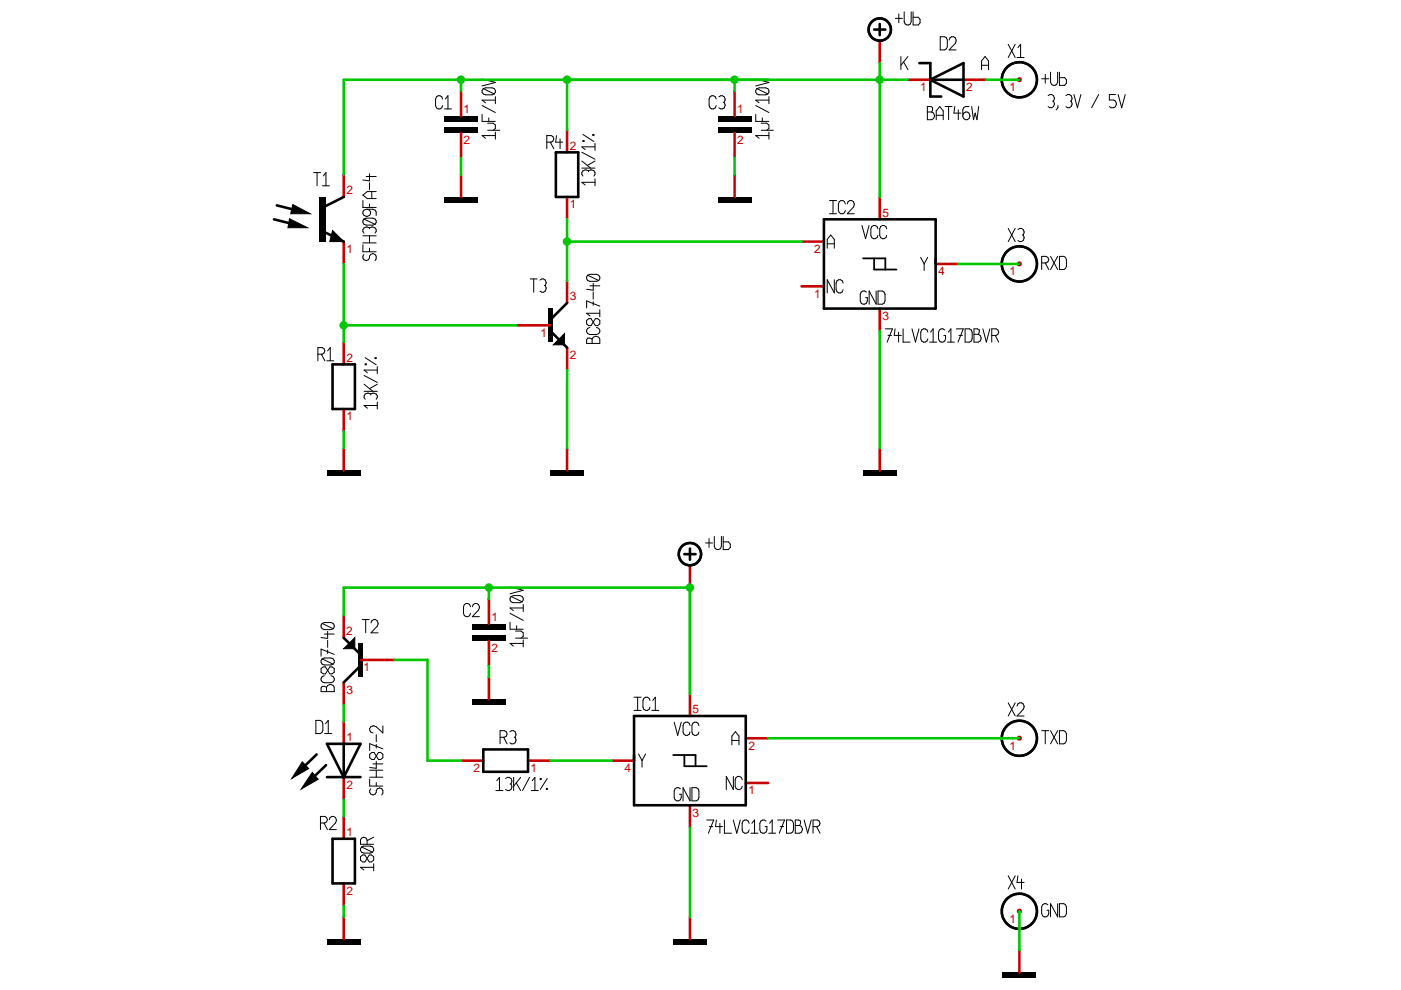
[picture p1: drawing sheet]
<svg xmlns="http://www.w3.org/2000/svg" width="297mm" height="210mm" viewBox="0 0 297 210" stroke-linecap="round" stroke-linejoin="round" font-family="sans-serif">
<defs><g id="words">
<g font-size="2.5" fill="#c70000">
<text x="195.1" y="19.3">1</text>
<text x="204.9" y="19.3">2</text>
<text x="214.1" y="19.3">1</text>
<text x="98.3" y="24">1</text>
<text x="156.3" y="24">1</text>
<text x="98.3" y="30.6">2</text>
<text x="120.8" y="31.8">2</text>
<text x="156.3" y="30.6">2</text>
<text x="73.4" y="41.2">2</text>
<text x="120.8" y="44.2">1</text>
<text x="187.1" y="45.9">5</text>
<text x="73.4" y="53.7">1</text>
<text x="172.6" y="53.7">2</text>
<text x="198.9" y="58.4">4</text>
<text x="214.1" y="58.4">1</text>
<text x="120.8" y="63.7">3</text>
<text x="172.6" y="63.1">1</text>
<text x="114.6" y="71.4">1</text>
<text x="187.1" y="67.9">3</text>
<text x="73.4" y="76.7">2</text>
<text x="120.8" y="76.1">2</text>
<text x="73.4" y="89.2">1</text>
<text x="104.2" y="131.7">1</text>
<text x="73.4" y="134.7">2</text>
<text x="77.1" y="142.3">1</text>
<text x="104.2" y="138.3">2</text>
<text x="73.4" y="147.1">3</text>
<text x="146.8" y="151.2">5</text>
<text x="73.4" y="157.2">1</text>
<text x="158.7" y="159">2</text>
<text x="214.1" y="159">1</text>
<text x="73.4" y="167.2">2</text>
<text x="100.4" y="163.7">2</text>
<text x="112.5" y="163.7">1</text>
<text x="132.4" y="163.7">4</text>
<text x="146.8" y="173.2">3</text>
<text x="158.7" y="168.4">1</text>
<text x="73.4" y="177.3">1</text>
<text x="73.4" y="189.7">2</text>
<text x="214.1" y="195.6">1</text>
</g>
</g></defs>
<path d="M183 54.8h4.7v2.4M185.3 54.8v2.4h4.8M142.7 160.1h4.8v2.4M145.1 160.1v2.4h4.7" fill="none" stroke="#000" stroke-width=".38"/>
<g fill="none" stroke="#000" stroke-width=".21">
<path d="M191 12v2.8M191.6 13.1l.9 1.7M192.5 12l-1.5 1.8M199.3 7.8h1l.4 .2 .2 .5v1.4l-.2 .5-.4 .2h-1zM201.2 8.5l.2-.5 .4-.2h.4a.92 .92 0 0 1 .3 1.4l-1.3 1.4h1.5M208.1 14.8v-1.9l.8-.9 .7 .9v1.9M208.1 13.8h1.5M196.6 22.6h.8l.3 .2-.2 .9a.86 .86 0 0 1 .6 .9 .86 .86 0 0 1-.6 .8h-.9zM196.6 23.7h.9M198.5 25.4v-1.9l.7-.9 .8 .9v1.9M198.5 24.4h1.5M200.4 22.6h1.5"/>
<path d="M201.1 22.6v2.8M202.4 22.6l-.2 1.4h1.6M203.2 23.3v2.1M205.4 22.6h-.7l-.4 .2-.2 .5v1.4l.2 .4 .4 .3h.4a.86 .86 0 0 0 .5-.8 .86 .86 0 0 0-.5-.9h-.4l-.4 .3-.2 .4M206 22.6l.4 2.8 .4-1.4 .3 1.4 .4-2.8M222.2 20.3l.4-.3h.4a.89 .89 0 0 1 .4 1.4M223.2 21.4h.2M223.4 21.4a.89 .89 0 0 1-.4 1.4h-.4l-.4-.2M224.3 22.4v.4l-.4 .5M226 20.3l.4-.3h.3a.9 .9 0 0 1 .4 1.4M226.9 21.4h.2M227.1 21.4a.9 .9 0 0 1-.4 1.4h-.3l-.4-.2"/>
<path d="M227.7 20l.7 2.8 .8-2.8M232.9 20l-1.5 2.8M236.5 20h-1.3v1.2h.9a.87 .87 0 0 1 .6 .8 .87 .87 0 0 1-.6 .8h-.5l-.4-.2M237.1 20l.7 2.8 .8-2.8M112.4 59.1h1.5M113.2 59.1v2.9M114.5 59.4l.4-.3h.3a.9 .9 0 0 1 .4 1.4M124.6 58.4l-.2 .3v.4l.2 .4 .5 .1h1.4l.4-.1M124.6 58.4l.5-.2h1.4l.4 .2 .3 .3v.4l-.3 .4M124.6 58.4l2.3 1.1M175.4 52.6v-1.8l.7-1 .8 1v1.8M175.4 51.7h1.5"/>
<path d="M175.9 45.3h1.5M175.9 42.5h1.5M176.6 42.5v2.8M176.9 59.3v2.8l-1.5-2.8v2.8M179.2 43.2l-.2-.4-.3-.3h-.4l-.4 .3-.1 .4v1.4l.1 .5 .4 .2h.4l.3-.2 .2-.5M179.6 43.2l.2-.4 .4-.3h.4a.9 .9 0 0 1 .3 1.4l-1.3 1.4h1.5M182.8 47.8l.7 2.8 .8-2.8M186.1 48.5l-.2-.5-.3-.2h-.4l-.4 .2-.2 .5v1.4l.2 .5 .4 .2h.4l.3-.2 .2-.5M188 48.5l-.2-.5-.3-.2h-.4l-.4 .2-.2 .5v1.4l.2 .5 .4 .2h.4l.3-.2 .2-.5M195.2 54.6l.7 1.4M195.9 56v1.4M196.7 54.6l-.8 1.4"/>
<path d="M115.4 60.5h.2M115.6 60.5a.87 .87 0 0 1 .1 1 .87 .87 0 0 1-.8 .5l-.4-.3M124.4 67.9l.4-.3h.5l.9 1.4h.5l.5-.3v-.8l-.5-.3h-.5l-.9 1.4h-.5l-.4-.3zM124.6 71.7l.9 .2a.86 .86 0 0 1 .9-.6 .86 .86 0 0 1 .8 .6v.9h-2.8v-.7zM125.1 69.4l-.5 .2-.2 .4v.4l.2 .3 .5 .2h1.4l.4-.2 .3-.3v-.4l-.3-.4-.4-.2M125.1 60.6h2.1M125.5 71.9v.9M125.8 60v1.5l-1.4-.2M125.8 61.9v1.5M125.8 64v.7M127.2 65.7v1.5M127.2 64.9l-2.8-1.1v1.5"/>
<path d="M127.2 66.4h-2.8l.7 .6M178.8 60l-.2-.5-.4-.2h-.4l-.3 .2-.2 .5v1.4l.2 .5 .3 .2h.4l.4-.2 .2-.5M183.7 61.9l-.4-.2h-.3l-.4 .2-.2 .5v1.4l.2 .5 .4 .2h.3l.4-.2 .2-.5v-.7h-.4M185.8 61.7v2.8l-1.5-2.8v2.8M186.2 61.7h.9l.4 .2 .1 .5v1.4l-.1 .5-.4 .2h-.9zM187.7 69.7h1.5l-1.1 2.8M188.3 71.1h.7M189.8 69.7l-.2 1.4h1.5M190.5 70.4v2.1M191.5 69.7v2.8h1.5M193.4 69.7l.7 2.8 .7-2.8M196.7 70.4l-.2-.4-.3-.3h-.4l-.4 .3-.2 .4v1.4l.2 .5 .4 .2h.4l.3-.2 .2-.5"/>
<path d="M197.1 72.5h1.5M197.3 70.4l.5-.7v2.8M200.3 70l-.4-.3h-.4l-.3 .3-.2 .4v1.4l.2 .5 .3 .2h.4l.4-.2 .2-1.2h-.4M200.9 72.5h1.5M201.1 70.4l.5-.7v2.8M202.8 69.7h1.4l-1.1 2.8M203.3 71.1h.7M204.6 69.7h.9l.4 .3 .2 .4v1.4l-.2 .5-.4 .2h-.9zM206.5 69.7h.7l.4 .3-.2 .9a.88 .88 0 0 1 .6 .8 .88 .88 0 0 1-.6 .8h-.9zM206.5 70.9h.9M208.4 69.7l.7 2.8 .8-2.8M210.3 71.1h.9l.4-.2 .2-.5-.2-.4-.4-.3h-.9v2.8"/>
<path d="M211 71.1l.8 1.4M68.3 132.2l.5-.2h1.4l.4 .2 .3 .3v.4l-.3 .4M68.3 139.7l.5-.2h1.4l.4 .2 .3 .4v.3l-.3 .4M68.3 132.2l-.2 .3v.4l.2 .4 .5 .2h1.4l.4-.2M68.3 139.7l-.2 .4v.3l.2 .4 .5 .2h1.4l.4-.2M68.3 139.7l2.3 1.1M68.3 132.2l2.3 1.1M68.8 134.4h2.1M69.5 133.9v1.5l-1.4-.2M69.5 135.8v1.4M69.5 137.8v.8M70.9 138.7l-2.8-1.1v1.5"/>
<path d="M76.8 131.4h1.5M77.5 131.4v2.8M78.7 132.1l.1-.5 .4-.2h.4a.91 .91 0 0 1 .4 1.4l-1.3 1.4h1.5M99.8 128.7l-.2-.5-.4-.2h-.4l-.4 .2-.1 .5v1.3l.1 .5 .4 .2h.4l.4-.2 .2-.5M100.1 128.7l.2-.5 .4-.2h.4a.89 .89 0 0 1 .4 1.3l-1.4 1.4h1.5M108.1 131.9v1.5h2.8M108.1 130l2.8 1.5M108.1 124.4l2.8 .8-2.8 .7M108.4 126.5l.4-.2h1.4l.5 .2 .2 .4v.3l-.2 .4M108.4 126.5l-.3 .4v.3l.3 .4 .4 .2h1.4l.5-.2M108.4 126.5l2.3 1.1M109.3 133.8h1.2l.4 .4v.7l-.4 .4"/>
<path d="M109.3 135.3h2.6M109.5 132.7v.7M110.9 128.2v1.5M110.9 135.7v1.5M110.9 136.4h-2.8l.7 .6M110.9 128.9h-2.8l.7 .6M68.1 141.8l.4-.4h.5l.9 1.5h.5l.5-.4v-.7l-.5-.4h-.5l-.9 1.5h-.5l-.4-.4zM68.3 145.5l.9 .2a.86 .86 0 0 1 .9-.6 .86 .86 0 0 1 .8 .6v.9h-2.8v-.7zM68.8 143.3l-.5 .1-.2 .4v.4l.2 .4 .5 .2h1.4l.4-.2 .3-.4v-.4l-.3-.4-.4-.1M69.2 145.7v.9M134.4 150.6h1.5M134.4 147.8h1.5"/>
<path d="M135.2 147.8v2.8M135.4 159.9l.7 1.4M136.9 159.9l-.8 1.4M137.8 148.5l-.2-.4-.4-.3h-.3l-.4 .3-.2 .4v1.4l.2 .5 .4 .2h.3l.4-.2 .2-.5M138.2 150.6h1.5M138.4 148.5l.5-.7v2.8M142.9 153.1l.8 2.8 .7-2.8M146.3 153.8l-.2-.4-.3-.3h-.4l-.4 .3-.2 .4v1.4l.2 .5 .4 .2h.4l.3-.2 .2-.5M148.2 153.8l-.2-.4-.4-.3h-.3l-.4 .3-.2 .4v1.4l.2 .5 .4 .2h.3l.4-.2 .2-.5M155.2 157.9v-1.8l.7-1 .8 1v1.8M155.2 157h1.5M67.9 174.5h1l.3-.2 .2-.5-.2-.5-.3-.2h-1v2.8"/>
<path d="M68.7 174.5l.7 1.4M69.8 173.8l.2-.5 .4-.2h.3a.89 .89 0 0 1 .4 1.4l-1.3 1.4h1.5M76.7 179.6l.4-.2h1.4l.5 .2 .2 .3v.4l-.2 .4M76.7 179.6l-.3 .3v.4l.3 .4 .4 .2h1.4l.5-.2M76.7 179.6l2.3 1.1M77.8 179v-.9l-.2-.4-.5-.2-.4 .2-.3 .4v.9h2.8M79.2 177.5l-1.4 .7M136.1 161.3v1.4M144.3 167.2l-.4-.2h-.4l-.4 .2-.2 .5v1.4l.2 .5 .4 .2h.4l.4-.2 .1-.5v-.7h-.3M146.3 167v2.8l-1.5-2.8v2.8M146.7 167h.9l.4 .2 .2 .5v1.4l-.2 .5-.4 .2h-.9zM149.8 173.9h1.5l-1.1 2.8"/>
<path d="M150.4 175.3h.7M151.9 173.9l-.2 1.4h1.5M152.6 174.6v2.1M153.6 173.9v2.8h1.5M155.5 173.9l.7 2.8 .8-2.8M155.5 164.6v2.8l-1.5-2.8v2.8M157.4 165.3l-.2-.5-.4-.2h-.4l-.3 .2-.2 .5v1.4l.2 .5 .3 .2h.4l.4-.2 .2-.5M158.8 174.6l-.2-.5-.3-.2h-.4l-.4 .2-.1 .5v1.4l.1 .4 .4 .3h.4l.3-.3 .2-.4M159.2 176.7h1.5M159.4 174.6l.6-.7v2.8M162.4 174.1l-.4-.2h-.3l-.4 .2-.2 .5v1.4l.2 .4 .4 .3h.3l.4-.3 .2-.4v-.7h-.4M163 176.7h1.5"/>
<path d="M163.2 174.6l.5-.7v2.8M164.9 173.9h1.4l-1.1 2.8M165.4 175.3h.8M166.8 173.9h.9l.3 .2 .2 .5v1.4l-.2 .4-.3 .3h-.9zM168.6 173.9h.8l.3 .2-.2 .9a.86 .86 0 0 1 .6 .8 .86 .86 0 0 1-.6 .9h-.9zM168.6 175h.9M170.5 173.9l.7 2.8 .8-2.8M172.4 175.3h.9l.4-.3 .2-.4-.2-.5-.4-.2h-.9v2.8M173.1 175.3l.8 1.4M76.4 181.6l.5-.3h.5l.9 1.5h.5l.4-.4v-.8l-.4-.3h-.5l-.9 1.5h-.5l-.5-.4zM79.2 183.1v1.5M79.2 183.9h-2.8l.7 .5"/>
</g>
<path d="M116.2 65.4h.9v7.1h-.9zM183 99.7h7.1v1.2h-7.1zM100.1 134.6h7.1v1.2h-7.1zM100.1 132.3h7.1v1.2h-7.1zM76 136.4h1v7.1h-1zM100.1 148.3h7.1v1.1h-7.1z" fill="#000"/>
<path d="M119.7 70.7v2.4h-2.4zM72.9 137.5l2.3-2.3v2.3z" fill="#000" stroke="#000" stroke-width=".21"/>
<g fill="none" stroke="#c70000" stroke-width=".55">
<path d="M192.4 16.9h4.8M204.3 16.9h4.7M120.2 59.5v4.7M169.9 51.2h4.8M186.5 41.8v4.7M198.4 56h4.7M109.6 69h7.1M120.2 73.7v4.7M169.9 60.7h4.8M186.5 65.4v4.8M186.5 95v4.7M72.9 130.5v4.7"/>
<path d="M76.5 139.9h7.1M103.7 127v5.3M103.7 135.8v5.4M72.9 144.7v4.7M103.7 143.5v4.8M146.3 147.1v4.7M158.1 156.5h4.8M72.9 173.1v4.7M129.7 161.3h4.7M146.3 170.7v4.8M158.1 166h4.8M72.9 187.3v4.7"/>
</g>
<path d="M194.9 13.4h2.4v7.1h2.3M197.2 16.9l7.1-3.5v7.1zM197.2 16.9h7.1M174.7 46.5h23.7v18.9h-23.7zM116.7 70.2l3.5 3.5M120.2 64.2l-3.5 3.6M72.9 135.2l3.5 3.6M76.4 141.2l-3.5 3.5M134.4 151.8h23.7v18.9h-23.7zM70.5 177.8h4.7v9.5h-4.7z" fill="none" stroke="#000" stroke-width=".55"/>
<circle cx="216.1" cy="156.5" r=".54" fill="#c70000"/>
<g fill="none" stroke="#000" stroke-width=".21">
<path d="M102.2 16.7l2.8 .8-2.8 .7M102.5 18.8l.4-.2h1.4l.5 .2 .2 .4v.4l-.2 .3M102.5 18.8l-.3 .4v.4l.3 .3 .4 .2h1.4l.5-.2M102.5 18.8l2.3 1.1M160.2 16.7l2.8 .8-2.8 .7M160.5 18.8l-.3 .4v.4l.3 .3 .4 .2h1.4l.5-.2M160.5 18.8l.4-.2h1.4l.5 .2 .2 .4v.4l-.2 .3M160.5 18.8l2.3 1.1M189.8 3.9h1.5M190.6 3v1.8M191.7 2.5v2.1l.2 .5 .4 .2h.3l.4-.2 .2-.5v-2.1M193.6 2.5v2.8h1.1l.4-.5v-.7l-.4-.4h-1.1"/>
<path d="M66.5 36.6h1.5M67.2 36.6v2.8M68.4 39.4h1.4M68.6 37.3l.5-.7v2.8M77.6 37.4h2.2M78.3 36.9v1.5l-1.4-.2M78.3 38.7v1.5M93.8 21l-.1-.5-.4-.2h-.4l-.4 .2-.1 .5v1.4l.1 .5 .4 .2h.4l.4-.2 .1-.5M94.2 23.1h1.5M94.4 21l.6-.7v2.8M102.2 24.3v1.4h2.8M102.2 22.4l2.8 1.5"/>
<path d="M103.4 26.1h1.2l.4 .4v.7l-.4 .4M103.4 27.6h2.6M103.6 25v.7M105 20.5v1.5M105 28v1.5M105 28.7h-2.8l.7 .6M105 21.2h-2.8l.7 .6M115.9 30.1h1l.3-.2 .2-.5-.2-.4-.3-.3h-1v2.8M116.7 30.1l.7 1.4M118 28.7l-.2 1.4h1.5M118.7 29.4v2.1M123.4 35.6h2.8"/>
<path d="M123.4 34.1l1.8 1.5M123.4 32.3l2.8 1.5M123.6 28.5l2.3 1.5M123.6 29.8h.2v.2h-.2zM124.8 36.2a.89 .89 0 0 1 1.4 .4v.4l-.3 .3M124.8 36.2a.89 .89 0 0 0-1.4 .4v.4l.2 .3M124.8 36.2v.2M125.7 28.5h.2v.2h-.2zM126.2 30.4v1.5M126.2 37.9v1.5M126.2 38.7h-2.8l.7 .5M126.2 34.1l-1.7 1"/>
<path d="M126.2 31.1h-2.8l.7 .6M151.8 21l-.1-.5-.4-.2h-.4l-.4 .2-.2 .5v1.4l.2 .5 .4 .2h.4l.4-.2 .1-.5M152.4 20.5l.4-.2h.4a.89 .89 0 0 1 .3 1.4M153.4 21.7h.1M153.5 21.7a.89 .89 0 0 1-.3 1.4h-.4l-.4-.2M160.2 24.3v1.4h2.8M160.2 22.4l2.8 1.5M161.4 27.6h2.6M161.4 26.1h1.2l.4 .4v.7l-.4 .4M161.6 25v.7M163 28.7h-2.8l.7 .6M163 21.2h-2.8l.7 .6"/>
<path d="M163 20.5v1.5M163 28v1.5M76.9 42.5v1.5h2.9M76.9 51.9v1.5h2.9M76.9 51.5h2.9M76.9 50h2.9M77.2 46.4l.4-.2h1.5l.4 .2 .3 .4v.4l-.3 .4M77.2 54l-.3 .3v.4l.3 .4 .4 .1 .5-.1 .5-1.1 .5-.2 .4 .2 .3 .3v.6l-.3 .3M77.2 46.4l-.3 .4v.4l.3 .4 .4 .1h1.5l.4-.1M77.2 46.4l2.3 1.2M77.9 44.4l.4 .2 .3 .3v.4a.86 .86 0 0 1-.8 .6 .86 .86 0 0 1-.9-.6v-.4l.3-.3 .4-.2h1.5l.4 .2 .3 .3v.8M78.3 48.3a.92 .92 0 0 1 1.5 .4v.4l-.3 .3"/>
<path d="M78.3 43.2v.8M78.3 48.3v.2M78.3 50v1.5M78.3 52.6v.8M78.3 48.3a.9 .9 0 0 0-1.4 .4v.4l.3 .3M78.8 40.6v1.5M79.8 40.6h-1.9l-1 .8 1 .7h1.9M67.4 75.1h.9l.4-.2 .2-.5-.2-.5-.4-.2h-.9v2.8M68.1 75.1l.8 1.4M69.3 76.5h1.5M69.4 74.4l.6-.7v2.8M77.2 79.6l2.8 1.5"/>
<path d="M77.4 75.8l2.4 1.5M77.4 77.2h.3v.1h-.3zM79.5 75.8h.3v.2h-.3zM80 77.7v1.5M80 78.5h-2.8l.7 .5M77.2 83h2.8M77.2 81.5l1.9 1.5M78.6 83.5a.89 .89 0 0 1 1.4 .4v.4l-.2 .4M78.6 83.5a.89 .89 0 0 0-1.4 .4v.4l.2 .4M78.6 83.5v.2M80 85.2v1.5M80 86h-2.8l.7 .6"/>
<path d="M80 81.5l-1.6 .9M149.6 115.1h1.5M150.3 114.2v1.9M151.4 113.7v2.1l.2 .5 .4 .2h.4l.4-.2 .2-.5v-2.1M153.3 113.7v2.8h1.2l.3-.4v-.7l-.3-.5h-1.2M67 152.7h.9l.4 .3 .2 .4v1.4l-.2 .5-.4 .2h-.9zM68.8 155.5h1.5M69 153.4l.6-.7v2.8M78.4 159.9l.4-.4h.5l.9 1.5h.5l.5-.3v-.8l-.5-.4h-.5l-.9 1.5h-.5l-.4-.3zM79.8 155.8v1.5M79.8 157.8v.8M81.2 153.9v1.5l-1.4-1.3a.89 .89 0 0 0-1.4 .4v.3l.2 .4 .5 .2"/>
<path d="M81.2 158.8l-2.8-1.1v1.5M106 156.3h1l.3-.2 .2-.5-.2-.4-.3-.3h-1v2.8M106.8 156.3l.7 1.4M108.1 155.2l.4-.3h.3a.92 .92 0 0 1 .4 1.4M109 156.3h.2M109.2 156.3a.87 .87 0 0 1 .1 1 .87 .87 0 0 1-.8 .4l-.4-.2M213.8 149l1.4 2.8M215.2 149l-1.4 2.8M215.6 149.7l.2-.5 .4-.2h.4a.9 .9 0 0 1 .3 1.4l-1.3 1.4h1.5M220.9 154.9h1.5M221.6 154.9v2.8M222.7 154.9l1.5 2.8"/>
<path d="M224.2 154.9l-1.5 2.8M224.6 154.9h1l.3 .3 .2 .4v1.4l-.2 .5-.3 .2h-1zM78.4 165.2v1.5h2.8M78.4 164.8h2.8M78.4 163.3h2.8M78.6 167.2l-.2 .4v.4l.2 .4 .5 .2 .4-.2 .5-1.2 .5-.2 .4 .2 .3 .4v.6l-.3 .4M79.1 162h2.1M79.8 161.4v1.5l-1.4-.2M79.8 163.3v1.5M79.8 165.9v.8M105.1 167.6h1.5M105.3 165.5l.6-.7v2.8"/>
<path d="M107.2 165.1l.4-.3h.3a.89 .89 0 0 1 .4 1.4M108.1 166.2h.2M108.3 166.2a.89 .89 0 0 1-.4 1.4h-.3l-.4-.2M108.9 164.8v2.8M109.5 166l.9 1.6M110.4 164.8l-1.5 1.9M112.3 164.8l-1.5 2.8M112.6 167.6h1.6M112.8 165.5l.6-.7v2.8M114.5 165.1h.2v.2h-.2zM115.8 167.2h.2v.2h-.2zM116 165.1l-1.5 2.3"/>
</g>
<g fill="none" stroke="#000" stroke-width=".55">
<path d="M185.3 6.3h2.4M186.5 5.1v2.4M117.9 32.3h4.7v9.5h-4.7zM58.1 46.5l4.7 1.2M58.7 43.5l4.7 1.2M69.1 49.3l3.8 1.9M72.9 41.8l-3.8 1.9M70.5 77.3h4.7v9.4h-4.7zM145.1 117.5h2.4M146.3 116.3v2.4M67.1 160l-3.5 3.3M69.3 157.7h7.1l-3.5 7.1z"/>
<path d="M72.9 157.7v7.1M102.5 158.9h9.5v4.7h-9.5zM69.1 162.2l-3.5 3.4M69.3 164.8h7.1"/>
<circle cx="186.5" cy="6.3" r="2.37"/>
<circle cx="146.3" cy="117.5" r="2.36"/>
<circle cx="216.1" cy="156.5" r="3.7"/>
</g>
<g fill="none" stroke="#c70000" stroke-width=".55">
<path d="M97.7 19.3v5.3M155.7 19.3v5.3M186.5 8.6v4.8M72.9 37v4.8M97.7 28.2v5.3M97.7 37v4.8M120.2 27.6v4.7M155.7 28.2v5.3M155.7 37v4.8M72.9 51.2v4.8M120.2 41.8v4.7M72.9 72.5v4.8"/>
<path d="M72.9 86.7v4.8M72.9 95v4.7M120.2 95v4.7M146.3 119.8v4.8M72.9 153v4.7M72.9 164.8v4.7M97.7 161.3h4.8M112 161.3h4.7M72.9 194.4v4.7M146.3 194.4v4.7"/>
</g>
<path d="M94.2 27h7.1v1.2h-7.1zM94.2 24.6h7.1v1.2h-7.1zM152.2 27h7.1v1.2h-7.1zM152.2 24.6h7.1v1.2h-7.1zM67.7 41.8h1.4v9.4h-1.4zM94.2 41.8h7.1v1.1h-7.1zM152.2 41.8h7.1v1.1h-7.1zM69.3 99.7h7.1v1.2h-7.1zM116.7 99.7h7.1v1.2h-7.1zM69.3 199.1h7.1v1.2h-7.1zM142.7 199.1h7.1v1.2h-7.1z" fill="#000"/>
<path d="M61.4 46.4l3.8 1.9h-4.2zM62.1 43.4l3.7 1.9h-4.2zM70.5 48.9l2.4 2.3h-3zM64.1 161.5l1.3 1.5-3.5 2zM66.2 163.8l1.3 1.4-3.6 2.1z" fill="#000" stroke="#000" stroke-width=".21"/>
<circle cx="216.1" cy="16.9" r=".54" fill="#c70000"/>
<path d="M213.8 9.4l1.4 2.8M215.2 9.4l-1.4 2.8M215.6 12.2h1.5M215.8 10.1l.6-.7v2.8M220.9 16.7h1.5M221.6 15.8v1.8M222.7 15.3v2.1l.2 .5 .4 .2h.4l.3-.2 .2-.5v-2.1M224.6 15.3v2.8h1.1l.4-.5v-.7l-.4-.4h-1.1" fill="none" stroke="#000" stroke-width=".21"/>
<circle cx="216.1" cy="16.9" r="3.7" fill="none" stroke="#000" stroke-width=".55"/>
<circle cx="216.1" cy="56" r=".54" fill="#c70000"/>
<path d="M213.8 48.4l1.4 2.8M215.2 48.4l-1.4 2.8M215.8 48.7l.4-.3h.4a.9 .9 0 0 1 .3 1.4M216.7 49.8h.2M216.9 49.8a.9 .9 0 0 1-.3 1.4h-.4l-.4-.2M220.9 55.8h.9l.4-.3 .2-.4-.2-.5-.4-.2h-.9v2.8M221.6 55.8l.8 1.4M222.7 54.4l1.5 2.8M224.2 54.4l-1.5 2.8M224.6 54.4h1l.3 .2 .2 .5v1.4l-.2 .4-.3 .3h-1z" fill="none" stroke="#000" stroke-width=".21"/>
<circle cx="216.1" cy="56" r="3.7" fill="none" stroke="#000" stroke-width=".55"/>
<circle cx="216.1" cy="193.2" r=".54" fill="#c70000"/>
<path d="M213.8 185.7l1.4 2.8M215.2 185.7l-1.4 2.8M215.8 185.7l-.2 1.4h1.5M216.6 186.4v2.1M222.2 191.8l-.4-.2h-.4l-.4 .2-.1 .5v1.4l.1 .5 .4 .2h.4l.4-.2 .2-.5v-.7h-.4M224.2 191.6v2.8l-1.5-2.8v2.8M224.6 191.6h1l.3 .2 .2 .5v1.4l-.2 .5-.3 .2h-1z" fill="none" stroke="#000" stroke-width=".21"/>
<circle cx="216.1" cy="193.2" r="3.7" fill="none" stroke="#000" stroke-width=".55"/>
<path d="M212.6 206.2h7.1v1.2h-7.1z" fill="#000"/>
<path d="M216.1 201.5v4.7" fill="none" stroke="#c70000" stroke-width=".55"/>
<path d="M209 16.9h7.1M120.2 51.2h49.7M83.6 139.9h7M90.6 140v21.3h7.1M72.9 149.4v3.6M72.9 169.5v3.6M116.7 161.3h13" fill="none" stroke="#00c700" stroke-width=".55"/>
<path d="M90.6 139.9v.1" fill="none" stroke="#f0f" stroke-width=".55"/>
<circle cx="120.2" cy="51.2" r=".9" fill="#00c700"/>
<path d="M155.7 16.9h7.2M120.2 46.5v13M203.1 56h13M103.7 124.6h-30.8v5.9M162.9 156.5h53.2" fill="none" stroke="#00c700" stroke-width=".55"/>
<circle cx="155.7" cy="16.9" r=".9" fill="#00c700"/>
<path d="M155.7 16.9v2.4" fill="none" stroke="#00c700" stroke-width=".55"/>
<circle cx="97.7" cy="16.9" r=".9" fill="#00c700"/>
<path d="M97.7 16.9v2.4M120.2 16.9v10.7M155.7 16.9h-82.8v20.1" fill="none" stroke="#00c700" stroke-width=".55"/>
<circle cx="103.6" cy="124.6" r=".9" fill="#00c700"/>
<path d="M186.5 16.9h5.9M103.7 124.6h42.6v22.5" fill="none" stroke="#00c700" stroke-width=".55"/>
<circle cx="186.5" cy="16.9" r=".9" fill="#00c700"/>
<path d="M162.9 16.9h23.6M186.5 13.4v28.4M103.7 124.6v2.4" fill="none" stroke="#00c700" stroke-width=".55"/>
<circle cx="146.3" cy="124.6" r=".9" fill="#00c700"/>
<path d="M146.3 124.6v22.5" fill="none" stroke="#00c700" stroke-width=".55"/>
<g fill="#00c700">
<circle cx="120.2" cy="16.9" r=".9"/>
<circle cx="72.9" cy="69" r=".9"/>
</g>
<path d="M97.7 33.5v3.5M155.7 33.5v3.5M72.9 56v16.5M72.9 69h36.7M120.2 78.4v16.6M186.5 70.2v24.8M72.9 91.5v3.5M103.7 141.2v2.3M146.3 175.5v18.9M72.9 192v2.4M216.1 193.2v8.3" fill="none" stroke="#00c700" stroke-width=".55"/>
<use href="#words"/>
</svg>
